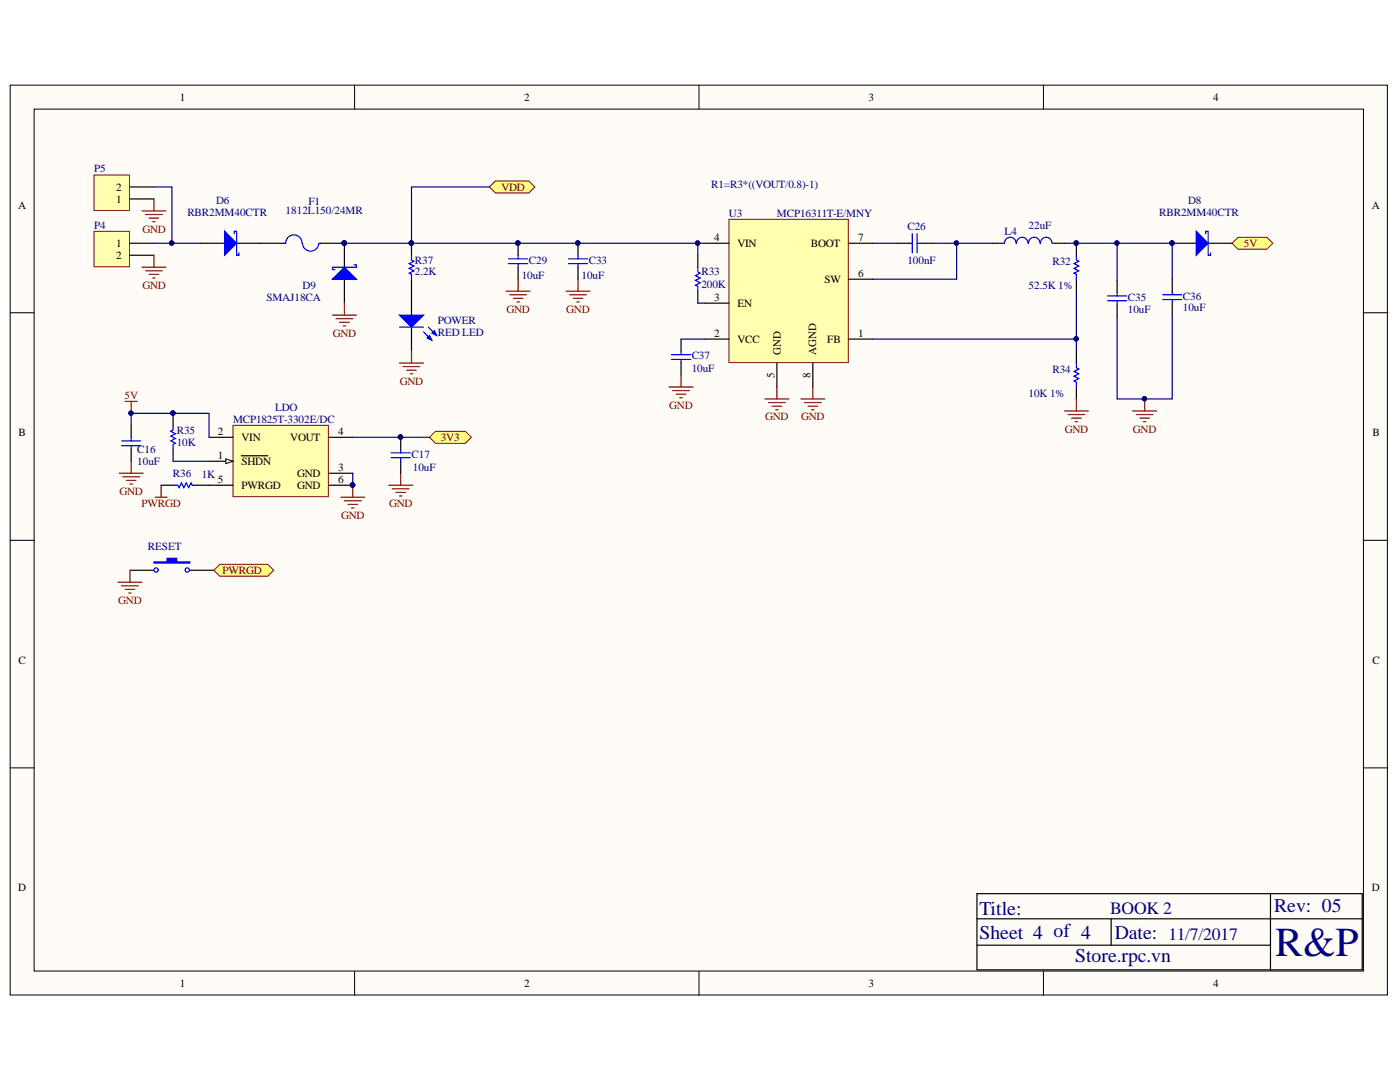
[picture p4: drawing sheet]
<svg xmlns="http://www.w3.org/2000/svg" width="279mm" height="216mm" viewBox="0 0 279 216" stroke-linecap="round" stroke-linejoin="round" font-family="sans-serif">
<defs><g id="words">
<text font-size="8.2" fill="#000080" x="254.5" y="190.9">R&amp;P</text>
<g font-size="3.9" fill="#000080">
<text x="195.5" y="182.5">Title:</text>
<text x="254.3" y="182.1">Rev: 05</text>
<text x="195.5" y="187.3">Sheet 4 of 4</text>
<text x="222.5" y="187.3">Date:</text>
<text x="214.6" y="192">Store.rpc.vn</text>
</g>
<g font-size="3.5" fill="#000080">
<text x="221.5" y="182.3">BOOK 2</text>
<text x="233.2" y="187.6">11/7/2017</text>
</g>
<g font-size="2.2">
<text x="35.9" y="20.1">1</text>
<text x="104.6" y="20.1">2</text>
<text x="173.3" y="20.1">3</text>
<text x="242.1" y="20.1">4</text>
<text x="3.6" y="41.6">A</text>
<text x="23.2" y="40.4">1</text>
<text x="23.2" y="38.1">2</text>
<text x="273.8" y="41.6">A</text>
<text x="23.2" y="49.3">1</text>
<text x="23.2" y="51.7">2</text>
<text x="142.5" y="48">4</text>
<text x="147.2" y="49.3">VIN</text>
<text x="161.8" y="49.3">BOOT</text>
<text x="171.3" y="48">7</text>
<text x="164.5" y="56.4">SW</text>
<text x="171.3" y="55.2">6</text>
<text x="142.5" y="60">3</text>
<text x="147.2" y="61.2">EN</text>
<text x="142.5" y="67.2">2</text>
<text x="147.2" y="68.4">VCC</text>
<text x="155.8" y="70.8" transform="rotate(-90 155.8 70.8)">GND</text>
<text x="162.9" y="70.8" transform="rotate(-90 162.9 70.8)">AGND</text>
<text x="165.1" y="68.4">FB</text>
<text x="171.3" y="67.2">1</text>
<text x="154.5" y="75.4" transform="rotate(-90 154.5 75.4)">5</text>
<text x="161.7" y="75.4" transform="rotate(-90 161.7 75.4)">8</text>
<text x="3.7" y="87">B</text>
<text x="43.5" y="86.8">2</text>
<text x="48.2" y="87.9">VIN</text>
<text x="57.9" y="87.9">VOUT</text>
<text x="67.5" y="86.8">4</text>
<text x="273.9" y="87">B</text>
<text x="43.5" y="91.6">1</text>
<text x="48.2" y="92.8">SHDN</text>
<text x="59.3" y="95.1">GND</text>
<text x="67.5" y="93.9">3</text>
<text x="43.5" y="96.3">5</text>
<text x="48.2" y="97.6">PWRGD</text>
<text x="59.3" y="97.6">GND</text>
<text x="67.5" y="96.3">6</text>
<text x="3.7" y="132.4">C</text>
<text x="273.9" y="132.4">C</text>
<text x="3.6" y="177.8">D</text>
<text x="273.8" y="177.8">D</text>
<text x="35.9" y="196.9">1</text>
<text x="104.6" y="196.9">2</text>
<text x="173.3" y="196.9">3</text>
<text x="242.1" y="196.9">4</text>
</g>
<g font-size="2.2" fill="#000080">
<text x="18.8" y="34.4">P5</text>
<text x="43.1" y="40.7">D6</text>
<text x="61.6" y="40.9">F1</text>
<text x="141.9" y="37.5">R1=R3*((VOUT/0.8)-1)</text>
<text x="237.1" y="40.7">D8</text>
<text x="18.8" y="45.7">P4</text>
<text x="37.4" y="43">RBR2MM40CTR</text>
<text x="57" y="42.8">1812L150/24MR</text>
<text x="145.5" y="43.3">U3</text>
<text x="155" y="43.3">MCP16311T-E/MNY</text>
<text x="181.1" y="45.9">C26</text>
<text x="200.5" y="46.8">L4</text>
<text x="205.3" y="45.7">22uF</text>
<text x="231.3" y="43">RBR2MM40CTR</text>
<text x="82.8" y="52.6">R37</text>
<text x="105.6" y="52.6">C29</text>
<text x="117.5" y="52.6">C33</text>
<text x="181.1" y="52.6">100nF</text>
<text x="210" y="52.9">R32</text>
<text x="60.4" y="57.7">D9</text>
<text x="82.8" y="55">2.2K</text>
<text x="104.1" y="55.7">10uF</text>
<text x="116.1" y="55.7">10uF</text>
<text x="140" y="57.4">200K</text>
<text x="140" y="55">R33</text>
<text x="205.3" y="57.7">52.5K 1%</text>
<text x="236.1" y="59.8">C36</text>
<text x="53.2" y="60">SMAJ18CA</text>
<text x="87.4" y="64.6">POWER</text>
<text x="225.1" y="62.4">10uF</text>
<text x="225.1" y="60">C35</text>
<text x="236.1" y="62.2">10uF</text>
<text x="87.4" y="67">RED LED</text>
<text x="138" y="71.7">C37</text>
<text x="138" y="74.2">10uF</text>
<text x="210" y="74.3">R34</text>
<text x="54.9" y="82">LDO</text>
<text x="205.3" y="79.2">10K 1%</text>
<text x="35.3" y="89">10K</text>
<text x="35.3" y="86.6">R35</text>
<text x="46.5" y="84.4">MCP1825T-3302E/DC</text>
<text x="27.4" y="92.8">10uF</text>
<text x="27.4" y="90.4">C16</text>
<text x="34.5" y="95.1">R36</text>
<text x="40.3" y="95.4">1K</text>
<text x="82.1" y="91.3">C17</text>
<text x="82.4" y="93.9">10uF</text>
<text x="29.5" y="109.8">RESET</text>
</g>
<g font-size="2.2" fill="#800000">
<text x="100.1" y="38.1">VDD</text>
<text x="28.4" y="46.4">GND</text>
<text x="248.3" y="49.3">5V</text>
<text x="28.4" y="57.7">GND</text>
<text x="101.1" y="62.4">GND</text>
<text x="113" y="62.4">GND</text>
<text x="66.4" y="67.2">GND</text>
<text x="79.8" y="76.8">GND</text>
<text x="24.9" y="79.7">5V</text>
<text x="133.6" y="81.5">GND</text>
<text x="152.7" y="83.9">GND</text>
<text x="159.9" y="83.9">GND</text>
<text x="88" y="87.9">3V3</text>
<text x="212.5" y="86.3">GND</text>
<text x="226.1" y="86.3">GND</text>
<text x="23.9" y="98.8">GND</text>
<text x="28.3" y="101.1">PWRGD</text>
<text x="77.6" y="101.1">GND</text>
<text x="68.1" y="103.5">GND</text>
<text x="44.4" y="114.5">PWRGD</text>
<text x="23.6" y="120.5">GND</text>
</g>
</g></defs>
<g fill="#fffcf8" stroke="#000" stroke-width=".2">
<path d="M2 17h274.9v181.5h-274.9z"/>
<path d="M6.8 21.8h265.3v172h-265.3z"/>
</g>
<path d="M70.8 17v4.8M139.5 17v4.8M208.2 17v4.8M2 62.4h4.8M272.2 62.4h4.8M2 107.8h4.8M272.2 107.8h4.8M2 153.2h4.8M272.2 153.2h4.8M70.8 193.9v4.7M139.5 193.9v4.7M208.2 193.9v4.7" fill="none" stroke="#000" stroke-width=".2"/>
<path d="M82.1 58.1v4.8M82.1 65.3v4.8M195 178.3h76.9v15.2h-76.9zM253.5 178.3v15.3M195 188.6h58.5M195 183.3h77M221.8 183.3v5.3" fill="none" stroke="#000" stroke-width=".24"/>
<path d="M79.7 62.9h4.8l-2.4 2.4z" fill="#00f"/>
<path d="M79.7 62.9h4.8l-2.4 2.4zM84.5 66.2l1.7 1.7M85.5 65.3l1.6 1.6" fill="none" stroke="#00f" stroke-width=".24"/>
<path d="M85.2 67.4l.5-.5 .5 1z" fill="#00f"/>
<path d="M85.2 67.4l.5-.5 .5 1z" fill="none" stroke="#00f" stroke-width=".24"/>
<path d="M86.2 66.5l.5-.5 .4 .9z" fill="#00f"/>
<path d="M56.8 48.5h.2M57 48.5a1.63 1.63 0 0 1 1.7-1.6 1.63 1.63 0 0 1 1.6 1.6M60.4 48.5a1.63 1.63 0 0 0 1.6 1.6 1.63 1.63 0 0 0 1.6-1.5M63.7 48.5h.3M79.7 65.3h4.8M86.2 66.5l.5-.5 .4 .9z" fill="none" stroke="#00f" stroke-width=".24"/>
<path d="M79.7 72.4h4.8M80.5 73.2h3.3M81.2 73.9h1.9M81.9 74.6h.5M82.1 70.1v2.3" fill="none" stroke="#800000" stroke-width=".24"/>
<path d="M52 48.5h4.8M64 48.5h4.7v4.8M68.7 55.7v4.8" fill="none" stroke="#000" stroke-width=".24"/>
<circle cx="68.7" cy="48.5" r=".43" fill="#000080" stroke="#000080" stroke-width=".2"/>
<path d="M66.3 55.7l2.4-2.4 2.4 2.4z" fill="#00f"/>
<path d="M66.3 55.7l2.4-2.4 2.4 2.4zM70.6 52.8h.5v.5h-4.8v.5h.5M214.8 72.4v1l.5 .2-1 .5 1 .5-1 .5 1 .4-1 .5 .5 .3v.9" fill="none" stroke="#00f" stroke-width=".24"/>
<g fill="#000080" stroke="#000080" stroke-width=".2">
<circle cx="68.7" cy="48.5" r=".43"/>
<circle cx="228.4" cy="79.6" r=".43"/>
</g>
<g fill="none" stroke="#800000" stroke-width=".24">
<path d="M101 58.1h4.8M101.7 58.8h3.4M102.4 59.5h2M103.4 55.7v2.4M66.3 62.9h4.8M67.1 63.6h3.3M67.8 64.3h1.9M68.5 65h.5M68.7 60.5v2.4M103.2 60.3h.4M228.4 79.6v2.4M226.1 82h4.7"/>
<path d="M226.8 82.7h3.3M227.5 83.4h1.9M228.2 84.2h.5"/>
</g>
<path d="M214.8 70.1v2.3M214.8 77.2v2.4" fill="none" stroke="#000" stroke-width=".24"/>
<path d="M145.5 43.8h23.8v28.5h-23.8z" fill="#ffffb0" stroke="#800000" stroke-width=".2"/>
<g fill="none" stroke="#000" stroke-width=".24">
<path d="M103.4 48.5v2.4M103.4 53.3v2.4M139.3 50.9v2.4M139.3 58.1v2.4M140.7 48.5h4.8M169.4 48.5h4.8M169.4 55.7h4.8M179 48.5h2.3M183.7 48.5h2.4M140.7 67.7h4.8M140.7 60.5h4.8M155 72.4v4.8"/>
<path d="M162.2 72.4v4.8M169.4 67.7h4.8"/>
</g>
<path d="M152.7 79.6h4.7M155 77.2v2.4M153.4 80.3h3.3M154.1 81h1.9M154.8 81.8h.5" fill="none" stroke="#800000" stroke-width=".24"/>
<path d="M174.2 48.5h4.8M190.9 48.5v7.2h-16.7M222.9 48.5v7.4M135.9 67.7h4.8M174.2 67.7h40.6M233.9 62.9v16.7h-11v-16.5" fill="none" stroke="#000080" stroke-width=".24"/>
<g fill="#000080" stroke="#000080" stroke-width=".2">
<circle cx="190.9" cy="48.5" r=".43"/>
<circle cx="214.8" cy="67.6" r=".43"/>
<circle cx="103.4" cy="48.5" r=".43"/>
<circle cx="228.4" cy="79.6" r=".43"/>
<circle cx="222.9" cy="48.5" r=".43"/>
</g>
<path d="M101.5 51.6h3.8M101.5 52.6h3.8M103.4 50.9v.7M103.4 52.6v.7M139.3 53.3v1l.4 .2-.9 .5 .9 .5-.9 .4 .9 .5-.9 .5 .5 .2v1M181.3 48.5h.8M182.1 46.6v3.9M183 46.6v3.9M183 48.5h.7" fill="none" stroke="#00f" stroke-width=".24"/>
<path d="M245.9 48.5l1.2-1.2h5.7l1.2 1.2-1.2 1.2h-5.7z" fill-rule="evenodd" fill="#ffff80" stroke="#800000" stroke-width=".2"/>
<path d="M18.8 46.2h7v7h-7z" fill="#ffffb0" stroke="#800000" stroke-width=".2"/>
<path d="M25.9 48.5h4.8M25.9 50.9h4.8M40 48.5h4.8M47.2 48.5h4.8M135.9 67.7v2.4M135.9 72.4v2.4" fill="none" stroke="#000" stroke-width=".24"/>
<path d="M28.3 53.3h4.8M29 54h3.4M29.8 54.8h1.9M30.5 55.5h.5M30.7 50.9v2.4M113 58.1h4.7M113.7 58.8h3.3M114.4 59.5h1.9M115.4 55.7v2.4M115.1 60.3h.5" fill="none" stroke="#800000" stroke-width=".24"/>
<path d="M134 70.8h3.8M134 71.7h3.8M135.9 70.1v.7M135.9 71.7v.7" fill="none" stroke="#00f" stroke-width=".24"/>
<path d="M139.3 48.5v2.4M139.3 60.5h1.4" fill="none" stroke="#000080" stroke-width=".24"/>
<circle cx="139.2" cy="48.5" r=".43" fill="#000080" stroke="#000080" stroke-width=".2"/>
<path d="M44.8 46.2l2.4 2.3-2.4 2.4z" fill="#00f"/>
<g fill="none" stroke="#00f" stroke-width=".24">
<path d="M44.8 46.2l2.4 2.3-2.4 2.4zM46.7 46.6v-.4h.5v4.7h.5v-.4M113.4 51.6h3.9M113.4 52.6h3.9M115.4 50.9v.7M115.4 52.6v.7M202.8 48.5a1.15 1.15 0 0 0-1.2-1.2 1.15 1.15 0 0 0-1.1 1.2M205.2 48.5a1.15 1.15 0 0 0-1.2-1.2 1.15 1.15 0 0 0-1.1 1.2M207.5 48.5a1.15 1.15 0 0 0-1.1-1.2 1.15 1.15 0 0 0-1.1 1.2M209.9 48.5a1.15 1.15 0 0 0-1.1-1.2 1.15 1.15 0 0 0-1.2 1.2M214.8 50.9v1l.5 .2-1 .5 1 .5-1 .5 1 .4-1 .5 .5 .3v.9M221 59.1h3.9"/>
<path d="M222.9 58.3v.8M232 58.8h3.9M232 59.8h3.9M233.9 58.1v.7M233.9 59.8v.7M221 60h3.9M222.9 60v.7"/>
</g>
<path d="M115.4 48.5v2.4M115.4 53.3v2.4M198.1 48.5h2.4M210 48.5h2.4M214.8 48.5v2.4M214.8 55.7v2.4M222.9 55.9v2.4M233.9 55.7v2.4M233.9 48.5h4.8M241.1 48.5h4.8M222.9 60.7v2.4M233.9 60.5v2.4" fill="none" stroke="#000" stroke-width=".24"/>
<g fill="#000080" stroke="#000080" stroke-width=".2">
<circle cx="115.3" cy="48.5" r=".43"/>
<circle cx="214.8" cy="48.5" r=".43"/>
<circle cx="214.8" cy="67.6" r=".43"/>
<circle cx="190.9" cy="48.5" r=".43"/>
<circle cx="222.9" cy="48.5" r=".43"/>
<circle cx="233.9" cy="48.5" r=".43"/>
</g>
<g fill="none" stroke="#800000" stroke-width=".24">
<path d="M133.5 77.2h4.8M134.2 77.9h3.4M135 78.7h1.9M135.7 79.4h.5M135.9 74.8v2.4M159.8 79.6h4.8M162.2 77.2v2.4M214.8 79.6v2.4M160.5 80.3h3.4M161.3 81h1.9M162 81.8h.5M212.4 82h4.8"/>
<path d="M213.1 82.7h3.4M213.9 83.4h1.9M214.6 84.2h.5"/>
</g>
<path d="M186.1 48.5h12M212.4 48.5h21.5v7.2M214.8 58.1v12" fill="none" stroke="#000080" stroke-width=".24"/>
<path d="M238.7 46.2l2.4 2.3-2.4 2.4z" fill="#00f"/>
<path d="M238.7 46.2l2.4 2.3-2.4 2.4zM240.6 46.6v-.4h.5v4.7h.5v-.4" fill="none" stroke="#00f" stroke-width=".24"/>
<circle cx="233.9" cy="48.5" r=".43" fill="#000080" stroke="#000080" stroke-width=".2"/>
<path d="M97.7 37.3l1.2-1.2h6.7l1.1 1.2-1.1 1.2h-6.7z" fill-rule="evenodd" fill="#ffff80" stroke="#800000" stroke-width=".2"/>
<path d="M46.5 84.9h19v14.2h-19z" fill="#ffffb0" stroke="#800000" stroke-width=".2"/>
<path d="M41.7 92h4.8" fill="none" stroke="#000" stroke-width=".24"/>
<path d="M45.1 91.6l1.4 .4-1.4 .5z" fill="#fffcf8"/>
<path d="M45.1 91.6l1.4 .4-1.4 .5z" fill="none" stroke="#000" stroke-width=".2"/>
<path d="M41.7 87.3h4.8M41.7 96.8h4.8M48.2 90.9h.9M49.2 90.9h1.4M50.6 90.9h1.4M52.1 90.9h1.3M65.6 87.3h4.8M65.6 94.4h4.8M65.6 96.8h4.8" fill="none" stroke="#000" stroke-width=".24"/>
<circle cx="70.4" cy="96.8" r=".43" fill="#000080" stroke="#000080" stroke-width=".2"/>
<path d="M68 99.2h4.8M68.7 99.9h3.4M70.4 96.8v2.4M77.6 96.8h4.8M78.3 97.5h3.3M79 98.3h1.9M79.7 99h.5M80 94.4v2.4M69.5 100.6h1.9M70.2 101.4h.4" fill="none" stroke="#800000" stroke-width=".24"/>
<path d="M70.4 94.4v2.4" fill="none" stroke="#000080" stroke-width=".24"/>
<path d="M85.7 87.3l1.2-1.2h6l1.2 1.2-1.2 1.2h-6z" fill-rule="evenodd" fill="#ffff80" stroke="#800000" stroke-width=".2"/>
<path d="M23.8 94.4h4.8M24.5 95.1h3.4M25.2 95.9h1.9M25.9 96.6h.5M26.2 92v2.4M31 99.2h2.4M32.2 96.8v2.4" fill="none" stroke="#800000" stroke-width=".24"/>
<path d="M34.5 92h7.2" fill="none" stroke="#000080" stroke-width=".24"/>
<path d="M26.2 84.9v2.4M26.2 89.6v2.4M32.2 96.8h2.3M34.5 82.5v2.4M34.5 89.6v2.4M39.3 96.8h2.4M80 87.3v2.3M80 92v2.4M25.9 113.8h4.8M37.9 113.8h4.8" fill="none" stroke="#000" stroke-width=".24"/>
<g fill="#000080" stroke="#000080" stroke-width=".2">
<circle cx="79.9" cy="87.2" r=".43"/>
<circle cx="34.5" cy="82.4" r=".43"/>
</g>
<path d="M24.3 88h3.8M24.3 88.9h3.8M26.2 87.3v.7M26.2 88.9v.7M34.5 96.8h1l.2 .5 .5-1 .5 1 .5-1 .5 1 .4-1 .3 .5h.9M34.5 84.9v.9l-.4 .3 .9 .4-.9 .5 .9 .5-.9 .5 .9 .5-.5 .2v.9M78.1 90.4h3.8M78.1 91.3h3.8M80 89.6v.8M80 91.3v.7" fill="none" stroke="#00f" stroke-width=".24"/>
<path d="M30.7 112.1h2.7v-.7h1.9v.7h2.6v.3h-7.2z" fill-rule="evenodd" fill="#00f"/>
<g fill="none" stroke="#00f" stroke-width=".24">
<path d="M30.7 112.1h2.7v-.7h1.9v.7h2.6v.3h-7.2z"/>
<circle cx="31.2" cy="113.7" r=".43"/>
<circle cx="37.4" cy="113.7" r=".43"/>
</g>
<path d="M25 80.1h2.4M26.2 80.1v2.4M23.5 116.2h4.8M24.3 116.9h3.3M25 117.6h1.9M25.7 118.3h.5M25.9 113.8v2.4" fill="none" stroke="#800000" stroke-width=".24"/>
<circle cx="26.1" cy="82.4" r=".43" fill="#000080" stroke="#000080" stroke-width=".2"/>
<path d="M42.7 113.8l1.2-1.2h9.5l1.2 1.2-1.2 1.2h-9.5z" fill-rule="evenodd" fill="#ffff80" stroke="#800000" stroke-width=".2"/>
<path d="M97.7 37.3h-15.6v11.2h58.6M26.2 84.9v-2.4h15.5v4.8M70.4 87.3h15.3" fill="none" stroke="#000080" stroke-width=".24"/>
<g fill="#000080" stroke="#000080" stroke-width=".2">
<circle cx="26.1" cy="82.4" r=".43"/>
<circle cx="34.5" cy="82.4" r=".43"/>
<circle cx="79.9" cy="87.2" r=".43"/>
<circle cx="82.1" cy="48.5" r=".43"/>
<circle cx="103.4" cy="48.5" r=".43"/>
<circle cx="115.3" cy="48.5" r=".43"/>
<circle cx="139.2" cy="48.5" r=".43"/>
</g>
<path d="M82.1 48.5v2.4M82.1 55.7v2.4" fill="none" stroke="#000" stroke-width=".24"/>
<path d="M82.1 50.9v1l.5 .2-1 .5 1 .5-1 .5 1 .4-1 .5 .5 .3v.9" fill="none" stroke="#00f" stroke-width=".24"/>
<path d="M18.8 34.9h7v7.1h-7z" fill="#ffffb0" stroke="#800000" stroke-width=".2"/>
<path d="M25.9 39.7h4.8M25.9 37.3h4.8" fill="none" stroke="#000" stroke-width=".24"/>
<path d="M30.7 39.7v2.4M28.3 42.1h4.8M29 42.8h3.4M29.8 43.5h1.9M30.5 44.2h.5" fill="none" stroke="#800000" stroke-width=".24"/>
<path d="M30.7 37.3h3.6v11.2M30.7 48.5h9.3M68.7 48.5h13.4" fill="none" stroke="#000080" stroke-width=".24"/>
<g fill="#000080" stroke="#000080" stroke-width=".2">
<circle cx="34.3" cy="48.5" r=".43"/>
<circle cx="68.7" cy="48.5" r=".43"/>
<circle cx="82.1" cy="48.5" r=".43"/>
</g>
<use href="#words"/>
</svg>
